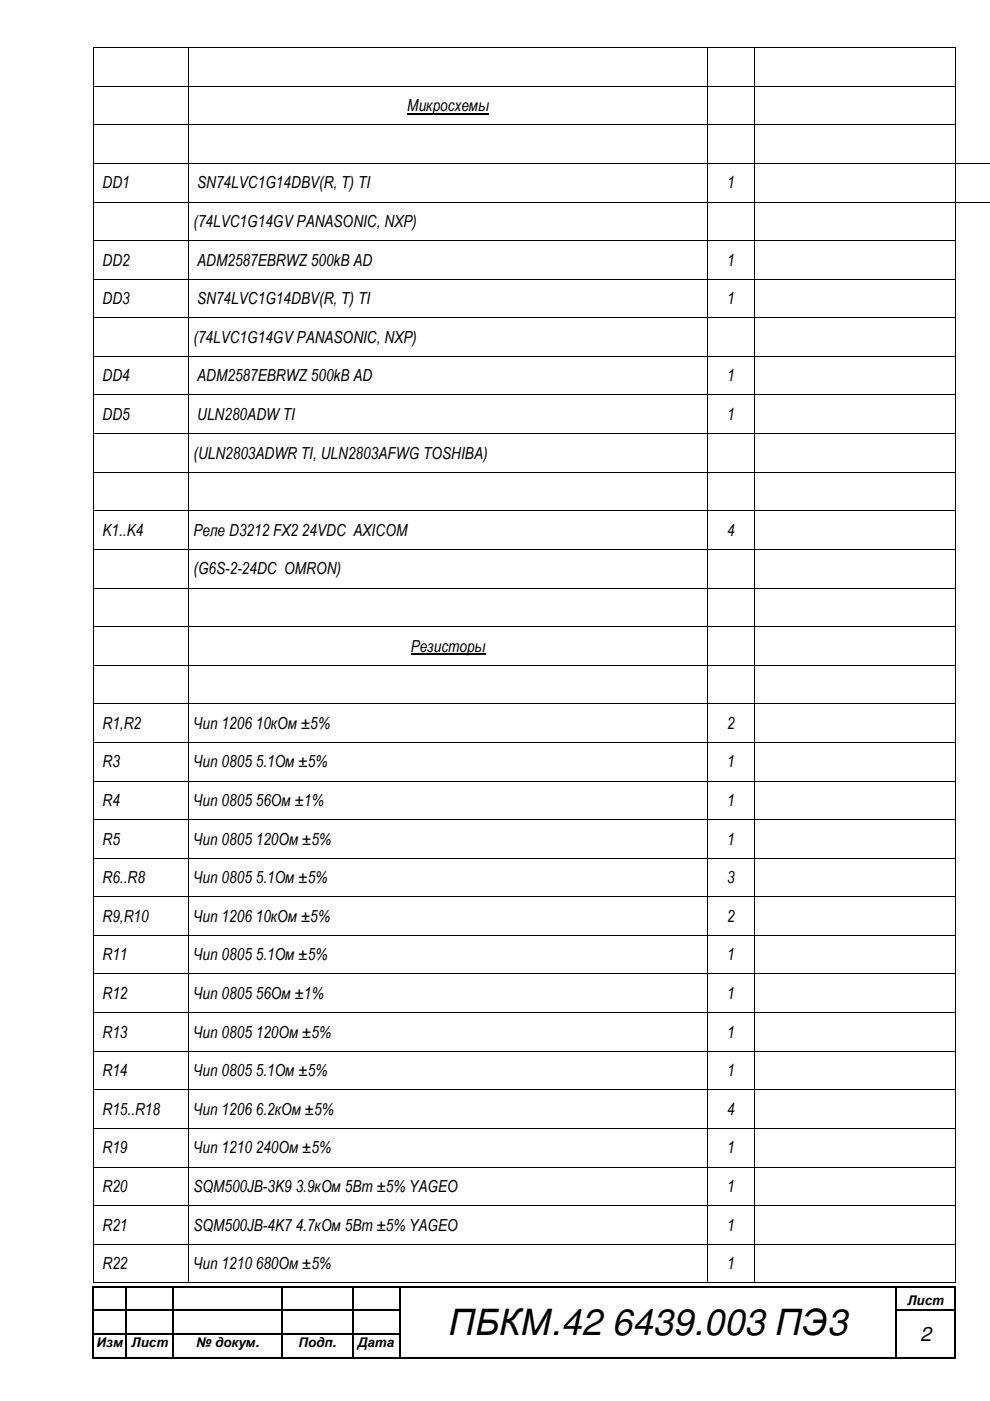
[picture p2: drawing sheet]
<svg xmlns="http://www.w3.org/2000/svg" width="210mm" height="297mm" viewBox="0 0 210 297" stroke-linecap="round" stroke-linejoin="round" font-family="sans-serif">
<defs><g id="words">
<text font-size="7.7" x="95.1" y="283.1">ПБКМ.42 6439.003 ПЭ3</text>
<text font-size="4.2" x="195.1" y="284.3">2</text>
<g font-size="3.5">
<text x="86.4" y="23.6">Микросхемы</text>
<text x="21.8" y="39.9">DD1</text>
<text x="41.8" y="39.9">SN74LVC1G14DBV(R, T) TI</text>
<text x="154.2" y="39.9">1</text>
<text x="41" y="48.1">(74LVC1G14GV PANASONIC, NXP)</text>
<text x="21.8" y="56.3">DD2</text>
<text x="41.8" y="56.3">ADM2587EBRWZ 500kB AD</text>
<text x="154.2" y="56.3">1</text>
<text x="21.8" y="64.5">DD3</text>
<text x="41.8" y="64.5">SN74LVC1G14DBV(R, T) TI</text>
<text x="154.2" y="64.5">1</text>
<text x="41" y="72.7">(74LVC1G14GV PANASONIC, NXP)</text>
<text x="21.8" y="80.9">DD4</text>
<text x="41.8" y="80.9">ADM2587EBRWZ 500kB AD</text>
<text x="154.2" y="80.9">1</text>
<text x="21.8" y="89">DD5</text>
<text x="41.8" y="89">ULN280ADW TI</text>
<text x="154.2" y="89">1</text>
<text x="41" y="97.2">(ULN2803ADWR TI, ULN2803AFWG TOSHIBA)</text>
<text x="21.8" y="113.6">K1..K4</text>
<text x="41" y="113.6">Реле D3212 FX2 24VDC AXICOM</text>
<text x="154.2" y="113.6">4</text>
<text x="41" y="121.8">(G6S-2-24DC OMRON)</text>
<text x="87.1" y="138.1">Резисторы</text>
<text x="21.8" y="154.5">R1,R2</text>
<text x="41" y="154.5">Чип 1206 10кОм ±5%</text>
<text x="154.2" y="154.5">2</text>
<text x="21.8" y="162.7">R3</text>
<text x="41" y="162.7">Чип 0805 5.1Ом ±5%</text>
<text x="154.2" y="162.7">1</text>
<text x="21.8" y="170.9">R4</text>
<text x="41" y="170.9">Чип 0805 56Ом ±1%</text>
<text x="154.2" y="170.9">1</text>
<text x="21.8" y="179.1">R5</text>
<text x="41" y="179.1">Чип 0805 120Ом ±5%</text>
<text x="154.2" y="179.1">1</text>
<text x="21.8" y="187.2">R6..R8</text>
<text x="41" y="187.2">Чип 0805 5.1Ом ±5%</text>
<text x="154.2" y="187.2">3</text>
<text x="21.8" y="195.5">R9,R10</text>
<text x="41" y="195.5">Чип 1206 10кОм ±5%</text>
<text x="154.2" y="195.5">2</text>
<text x="21.8" y="203.6">R11</text>
<text x="41" y="203.6">Чип 0805 5.1Ом ±5%</text>
<text x="154.2" y="203.6">1</text>
<text x="21.8" y="211.8">R12</text>
<text x="41" y="211.8">Чип 0805 56Ом ±1%</text>
<text x="154.2" y="211.8">1</text>
<text x="21.8" y="220">R13</text>
<text x="41" y="220">Чип 0805 120Ом ±5%</text>
<text x="154.2" y="220">1</text>
<text x="21.8" y="228.2">R14</text>
<text x="41" y="228.2">Чип 0805 5.1Ом ±5%</text>
<text x="154.2" y="228.2">1</text>
<text x="21.8" y="236.3">R15..R18</text>
<text x="41" y="236.3">Чип 1206 6.2кОм ±5%</text>
<text x="154.2" y="236.3">4</text>
<text x="21.8" y="244.6">R19</text>
<text x="41" y="244.6">Чип 1210 240Ом ±5%</text>
<text x="154.2" y="244.6">1</text>
<text x="21.8" y="252.7">R20</text>
<text x="41" y="252.7">SQM500JB-3K9 3.9кОм 5Вт ±5% YAGEO</text>
<text x="154.2" y="252.7">1</text>
<text x="21.8" y="260.9">R21</text>
<text x="41" y="260.9">SQM500JB-4K7 4.7кОм 5Вт ±5% YAGEO</text>
<text x="154.2" y="260.9">1</text>
<text x="21.8" y="269.1">R22</text>
<text x="41" y="269.1">Чип 1210 680Ом ±5%</text>
<text x="154.2" y="269.1">1</text>
</g>
<g font-size="2.8">
<text x="192.4" y="276.6">Лист</text>
<text x="20.5" y="285.6">Изм</text>
<text x="27.9" y="285.6">Лист</text>
<text x="41.6" y="285.6">№ докум.</text>
<text x="63.3" y="285.6">Подп.</text>
<text x="75.9" y="285.6">Дата</text>
</g>
</g></defs>
<g fill="#000">
<path d="M19.8 10h.1v.2h-.1zM19.8 18.2h.1v.2h-.1zM39.9 10h.2v.2h-.2zM39.9 18.2h.2v.2h-.2zM149.9 10h.2v.2h-.2zM149.9 18.2h.2v.2h-.2zM159.9 10h.2v.2h-.2zM159.9 18.2h.2v.2h-.2zM202.4 10h.2v.2h-.2zM202.4 18.2h.2v.2h-.2zM19.8 26.4h.1v.1h-.1zM19.8 34.5h.1v.2h-.1z"/>
<path d="M39.9 26.4h.2v.1h-.2zM39.9 34.5h.2v.2h-.2zM149.9 26.4h.2v.1h-.2zM149.9 34.5h.2v.2h-.2zM159.9 26.4h.2v.1h-.2zM159.9 34.5h.2v.2h-.2zM202.4 26.4h.2v.1h-.2zM202.4 34.5h.2v.2h-.2zM202.6 34.5h.2v.2h-.2zM19.8 42.8h.1v.1h-.1zM19.8 50.9h.1v.2h-.1zM19.8 59.1h.1v.2h-.1z"/>
<path d="M39.9 42.8h.2v.1h-.2zM39.9 50.9h.2v.2h-.2zM39.9 59.1h.2v.2h-.2zM149.9 42.8h.2v.1h-.2zM149.9 50.9h.2v.2h-.2zM149.9 59.1h.2v.2h-.2zM159.9 42.8h.2v.1h-.2zM159.9 50.9h.2v.2h-.2zM159.9 59.1h.2v.2h-.2zM202.4 42.8h.2v.1h-.2zM202.4 50.9h.2v.2h-.2zM202.4 59.1h.2v.2h-.2z"/>
<path d="M202.6 42.8h.2v.1h-.2zM19.8 67.3h.1v.2h-.1zM19.8 75.5h.1v.1h-.1zM39.9 67.3h.2v.2h-.2zM39.9 75.5h.2v.1h-.2zM149.9 67.3h.2v.2h-.2zM149.9 75.5h.2v.1h-.2zM159.9 67.3h.2v.2h-.2zM159.9 75.5h.2v.1h-.2zM202.4 67.3h.2v.2h-.2zM202.4 75.5h.2v.1h-.2zM19.8 83.7h.1v.1h-.1z"/>
<path d="M19.8 91.9h.1v.1h-.1zM39.9 83.7h.2v.1h-.2zM39.9 91.9h.2v.1h-.2zM149.9 83.7h.2v.1h-.2zM149.9 91.9h.2v.1h-.2zM159.9 83.7h.2v.1h-.2zM159.9 91.9h.2v.1h-.2zM202.4 83.7h.2v.1h-.2zM202.4 91.9h.2v.1h-.2zM19.8 100h.1v.2h-.1zM19.8 108.2h.1v.2h-.1zM19.8 116.4h.1v.2h-.1z"/>
<path d="M39.9 100h.2v.2h-.2zM39.9 108.2h.2v.2h-.2zM39.9 116.4h.2v.2h-.2zM149.9 100h.2v.2h-.2zM149.9 108.2h.2v.2h-.2zM149.9 116.4h.2v.2h-.2zM159.9 100h.2v.2h-.2zM159.9 108.2h.2v.2h-.2zM159.9 116.4h.2v.2h-.2zM202.4 100h.2v.2h-.2zM202.4 108.2h.2v.2h-.2zM202.4 116.4h.2v.2h-.2z"/>
<path d="M19.8 124.6h.1v.2h-.1zM19.8 132.8h.1v.1h-.1zM39.9 124.6h.2v.2h-.2zM39.9 132.8h.2v.1h-.2zM149.9 124.6h.2v.2h-.2zM149.9 132.8h.2v.1h-.2zM159.9 124.6h.2v.2h-.2zM159.9 132.8h.2v.1h-.2zM202.4 124.6h.2v.2h-.2zM202.4 132.8h.2v.1h-.2zM19.8 141h.1v.1h-.1zM19.8 149.1h.1v.2h-.1z"/>
<path d="M19.8 157.3h.1v.2h-.1zM39.9 141h.2v.1h-.2zM39.9 149.1h.2v.2h-.2zM39.9 157.3h.2v.2h-.2zM149.9 141h.2v.1h-.2zM149.9 149.1h.2v.2h-.2zM149.9 157.3h.2v.2h-.2zM159.9 141h.2v.1h-.2zM159.9 149.1h.2v.2h-.2zM159.9 157.3h.2v.2h-.2zM202.4 141h.2v.1h-.2zM202.4 149.1h.2v.2h-.2z"/>
<path d="M202.4 157.3h.2v.2h-.2zM19.8 165.5h.1v.2h-.1zM19.8 173.7h.1v.2h-.1zM39.9 165.5h.2v.2h-.2zM39.9 173.7h.2v.2h-.2zM149.9 165.5h.2v.2h-.2zM149.9 173.7h.2v.2h-.2zM159.9 165.5h.2v.2h-.2zM159.9 173.7h.2v.2h-.2zM202.4 165.5h.2v.2h-.2zM202.4 173.7h.2v.2h-.2zM19.8 181.9h.1v.1h-.1z"/>
<path d="M19.8 190.1h.1v.1h-.1zM19.8 198.2h.1v.2h-.1zM39.9 181.9h.2v.1h-.2zM39.9 190.1h.2v.1h-.2zM39.9 198.2h.2v.2h-.2zM149.9 181.9h.2v.1h-.2zM149.9 190.1h.2v.1h-.2zM149.9 198.2h.2v.2h-.2zM159.9 181.9h.2v.1h-.2zM159.9 190.1h.2v.1h-.2zM159.9 198.2h.2v.2h-.2zM202.4 181.9h.2v.1h-.2z"/>
<path d="M202.4 190.1h.2v.1h-.2zM202.4 198.2h.2v.2h-.2zM19.8 206.4h.1v.2h-.1zM19.8 214.6h.1v.2h-.1zM39.9 206.4h.2v.2h-.2zM39.9 214.6h.2v.2h-.2zM149.9 206.4h.2v.2h-.2zM149.9 214.6h.2v.2h-.2zM159.9 206.4h.2v.2h-.2zM159.9 214.6h.2v.2h-.2zM202.4 206.4h.2v.2h-.2zM202.4 214.6h.2v.2h-.2z"/>
<path d="M19.8 222.8h.1v.2h-.1zM19.8 231h.1v.1h-.1zM19.8 239.2h.1v.2h-.1zM39.9 222.8h.2v.2h-.2zM39.9 231h.2v.1h-.2zM39.9 239.2h.2v.2h-.2zM149.9 222.8h.2v.2h-.2zM149.9 231h.2v.1h-.2zM149.9 239.2h.2v.2h-.2zM159.9 222.8h.2v.2h-.2zM159.9 231h.2v.1h-.2zM159.9 239.2h.2v.2h-.2z"/>
<path d="M202.4 222.8h.2v.2h-.2zM202.4 231h.2v.1h-.2zM202.4 239.2h.2v.2h-.2zM19.8 247.4h.1v.1h-.1zM19.8 255.5h.1v.2h-.1zM39.9 247.4h.2v.1h-.2zM39.9 255.5h.2v.2h-.2zM149.9 247.4h.2v.1h-.2zM149.9 255.5h.2v.2h-.2zM159.9 247.4h.2v.1h-.2zM159.9 255.5h.2v.2h-.2zM202.4 247.4h.2v.1h-.2z"/>
<path d="M202.4 255.5h.2v.2h-.2zM19.6 272.7h.3v.3h-.3zM19.6 277.7h.3v.3h-.3zM19.8 263.7h.1v.2h-.1zM19.8 271.9h.1v.2h-.1zM26.6 272.7h.3v.3h-.3zM26.6 277.7h.3v.3h-.3zM36.6 272.7h.3v.3h-.3zM36.6 277.7h.3v.3h-.3zM39.9 263.7h.2v.2h-.2zM39.9 271.9h.2v.2h-.2zM59.6 272.7h.3v.3h-.3z"/>
<path d="M59.6 277.7h.3v.3h-.3zM74.6 272.7h.3v.3h-.3zM74.6 277.7h.3v.3h-.3zM84.6 272.7h.3v.3h-.3zM84.6 277.7h.3v.3h-.3zM149.9 263.7h.2v.2h-.2zM149.9 271.9h.2v.2h-.2zM159.9 263.7h.2v.2h-.2zM159.9 271.9h.2v.2h-.2zM189.9 272.7h.2v.3h-.2zM189.9 277.7h.2v.3h-.2zM202.4 272.7h.2v.3h-.2z"/>
<path d="M202.4 277.7h.2v.3h-.2zM202.4 263.7h.2v.2h-.2zM202.4 271.9h.2v.2h-.2zM19.6 282.7h.3v.3h-.3zM19.6 287.7h.3v.3h-.3zM26.6 282.7h.3v.3h-.3zM26.6 287.7h.3v.3h-.3zM36.6 282.7h.3v.3h-.3zM36.6 287.7h.3v.3h-.3zM59.6 282.7h.3v.3h-.3zM59.6 287.7h.3v.3h-.3zM74.6 282.7h.3v.3h-.3z"/>
<path d="M74.6 287.7h.3v.3h-.3zM84.6 282.7h.3v.3h-.3zM84.6 287.7h.3v.3h-.3zM189.9 282.7h.2v.3h-.2zM189.9 287.7h.2v.3h-.2zM202.4 282.7h.2v.3h-.2zM202.4 287.7h.2v.3h-.2z"/>
</g>
<g fill="none" stroke="#000" stroke-width=".25">
<path d="M86.4 24.1h17.2M87.1 138.6h15.8M19.7 273v4.7M19.7 278v4.7M19.9 272.8h6.7M19.9 277.8h6.7M26.8 273v4.7M26.8 278v4.7M26.9 272.8h9.7M26.9 277.8h9.7M36.7 273v4.7M36.7 278v4.7"/>
<path d="M36.9 272.8h22.7M36.9 277.8h22.7M59.7 273v4.7M59.7 278v4.7M59.9 272.8h14.7M59.9 277.8h14.7M74.8 273v4.7M74.8 278v4.7M74.9 272.8h9.7M74.9 277.8h9.7M84.8 273v4.7M84.8 278v4.7"/>
<path d="M84.9 272.8h105M190 273v4.7M190 278v4.7M190.1 272.8h12.3M190.1 277.8h12.3M202.5 273v4.7M202.5 278v4.7M19.7 283v4.7M19.9 282.8h6.7M19.9 287.9h6.7M26.8 283v4.7M26.9 282.8h9.7"/>
<path d="M26.9 287.9h9.7M36.7 283v4.7M36.9 282.8h22.7M36.9 287.9h22.7M59.7 283v4.7M59.9 282.8h14.7M59.9 287.9h14.7M74.8 283v4.7M74.9 282.8h9.7M74.9 287.9h9.7M84.8 283v4.7M84.9 287.9h105"/>
<path d="M190 283v4.7M190.1 287.9h12.3M202.5 283v4.7"/>
</g>
<g fill="none" stroke="#000" stroke-width=".21">
<path d="M19.9 10.2v8M19.9 18.4v8M19.9 10.1h20M19.9 18.3h20M40 10.2v8M40 18.4v8M40.1 10.1h109.8M40.1 18.3h109.8M150 10.2v8M150 18.4v8M150.1 10.1h9.8M150.1 18.3h9.8"/>
<path d="M160 10.2v8M160 18.4v8M160.1 10.1h42.3M160.1 18.3h42.3M202.5 10.2v8M202.5 18.4v8M19.9 26.5v8M19.9 34.7v8.1M19.9 26.5h20M19.9 34.6h20M40 26.5v8M40 34.7v8.1"/>
<path d="M40.1 26.5h109.8M40.1 34.6h109.8M150 26.5v8M150 34.7v8.1M150.1 26.5h9.8M150.1 34.6h9.8M160 26.5v8M160 34.7v8.1M160.1 26.5h42.3M160.1 34.6h42.3M202.5 26.5v8M202.5 34.7v8.1"/>
<path d="M202.8 34.6h7.1M19.9 42.9v8M19.9 51.1v8M19.9 59.3v8M19.9 42.8h20M19.9 51h20M19.9 59.2h20M40 42.9v8M40 51.1v8M40 59.3v8M40.1 42.8h109.8M40.1 51h109.8"/>
<path d="M40.1 59.2h109.8M150 42.9v8M150 51.1v8M150 59.3v8M150.1 42.8h9.8M150.1 51h9.8M150.1 59.2h9.8M160 42.9v8M160 51.1v8M160 59.3v8M160.1 42.8h42.3M160.1 51h42.3"/>
<path d="M160.1 59.2h42.3M202.5 42.9v8M202.5 51.1v8M202.5 59.3v8M202.8 42.8h7.1M19.9 67.5v8M19.9 75.6v8.1M19.9 67.4h20M19.9 75.6h20M40 67.5v8M40 75.6v8.1M40.1 67.4h109.8"/>
<path d="M40.1 75.6h109.8M150 67.5v8M150 75.6v8.1M150.1 67.4h9.8M150.1 75.6h9.8M160 67.5v8M160 75.6v8.1M160.1 67.4h42.3M160.1 75.6h42.3M202.5 67.5v8M202.5 75.6v8.1M19.9 83.8v8.1"/>
<path d="M19.9 92v8M19.9 83.7h20M19.9 91.9h20M40 83.8v8.1M40 92v8M40.1 83.7h109.8M40.1 91.9h109.8M150 83.8v8.1M150 92v8M150.1 83.7h9.8M150.1 91.9h9.8M160 83.8v8.1"/>
<path d="M160 92v8M160.1 83.7h42.3M160.1 91.9h42.3M202.5 83.8v8.1M202.5 92v8M19.9 100.2v8M19.9 108.4v8M19.9 116.6v8M19.9 100.1h20M19.9 108.3h20M19.9 116.5h20M40 100.2v8"/>
<path d="M40 108.4v8M40 116.6v8M40.1 100.1h109.8M40.1 108.3h109.8M40.1 116.5h109.8M150 100.2v8M150 108.4v8M150 116.6v8M150.1 100.1h9.8M150.1 108.3h9.8M150.1 116.5h9.8M160 100.2v8"/>
<path d="M160 108.4v8M160 116.6v8M160.1 100.1h42.3M160.1 108.3h42.3M160.1 116.5h42.3M202.5 100.2v8M202.5 108.4v8M202.5 116.6v8M19.9 124.8v8M19.9 132.9v8.1M19.9 124.7h20M19.9 132.8h20"/>
<path d="M40 124.8v8M40 132.9v8.1M40.1 124.7h109.8M40.1 132.8h109.8M150 124.8v8M150 132.9v8.1M150.1 124.7h9.8M150.1 132.8h9.8M160 124.8v8M160 132.9v8.1M160.1 124.7h42.3M160.1 132.8h42.3"/>
<path d="M202.5 124.8v8M202.5 132.9v8.1M19.9 141.1v8M19.9 149.3v8M19.9 157.5v8M19.9 141.1h20M19.9 149.2h20M19.9 157.4h20M40 141.1v8M40 149.3v8M40 157.5v8M40.1 141.1h109.8"/>
<path d="M40.1 149.2h109.8M40.1 157.4h109.8M150 141.1v8M150 149.3v8M150 157.5v8M150.1 141.1h9.8M150.1 149.2h9.8M150.1 157.4h9.8M160 141.1v8M160 149.3v8M160 157.5v8M160.1 141.1h42.3"/>
<path d="M160.1 149.2h42.3M160.1 157.4h42.3M202.5 141.1v8M202.5 149.3v8M202.5 157.5v8M19.9 165.7v8M19.9 173.9v8M19.9 165.6h20M19.9 173.8h20M40 165.7v8M40 173.9v8M40.1 165.6h109.8"/>
<path d="M40.1 173.8h109.8M150 165.7v8M150 173.9v8M150.1 165.6h9.8M150.1 173.8h9.8M160 165.7v8M160 173.9v8M160.1 165.6h42.3M160.1 173.8h42.3M202.5 165.7v8M202.5 173.9v8M19.9 182v8.1"/>
<path d="M19.9 190.2v8M19.9 198.4v8M19.9 181.9h20M19.9 190.2h20M19.9 198.3h20M40 182v8.1M40 190.2v8M40 198.4v8M40.1 181.9h109.8M40.1 190.2h109.8M40.1 198.3h109.8M150 182v8.1"/>
<path d="M150 190.2v8M150 198.4v8M150.1 181.9h9.8M150.1 190.2h9.8M150.1 198.3h9.8M160 182v8.1M160 190.2v8M160 198.4v8M160.1 181.9h42.3M160.1 190.2h42.3M160.1 198.3h42.3M202.5 182v8.1"/>
<path d="M202.5 190.2v8M202.5 198.4v8M19.9 206.6v8M19.9 214.8v8M19.9 206.5h20M19.9 214.7h20M40 206.6v8M40 214.8v8M40.1 206.5h109.8M40.1 214.7h109.8M150 206.6v8M150 214.8v8"/>
<path d="M150.1 206.5h9.8M150.1 214.7h9.8M160 206.6v8M160 214.8v8M160.1 206.5h42.3M160.1 214.7h42.3M202.5 206.6v8M202.5 214.8v8M19.9 223v8M19.9 231.1v8.1M19.9 239.4v8M19.9 222.9h20"/>
<path d="M19.9 231.1h20M19.9 239.3h20M40 223v8M40 231.1v8.1M40 239.4v8M40.1 222.9h109.8M40.1 231.1h109.8M40.1 239.3h109.8M150 223v8M150 231.1v8.1M150 239.4v8M150.1 222.9h9.8"/>
<path d="M150.1 231.1h9.8M150.1 239.3h9.8M160 223v8M160 231.1v8.1M160 239.4v8M160.1 222.9h42.3M160.1 231.1h42.3M160.1 239.3h42.3M202.5 223v8M202.5 231.1v8.1M202.5 239.4v8M19.9 247.5v8"/>
<path d="M19.9 255.7v8M19.9 247.4h20M19.9 255.6h20M40 247.5v8M40 255.7v8M40.1 247.4h109.8M40.1 255.6h109.8M150 247.5v8M150 255.7v8M150.1 247.4h9.8M150.1 255.6h9.8M160 247.5v8"/>
<path d="M160 255.7v8M160.1 247.4h42.3M160.1 255.6h42.3M202.5 247.5v8M202.5 255.7v8M19.9 263.9v8M19.9 263.8h20M19.9 272h20M40 263.9v8M40.1 263.8h109.8M40.1 272h109.8M150 263.9v8"/>
<path d="M150.1 263.8h9.8M150.1 272h9.8M160 263.9v8M160.1 263.8h42.3M160.1 272h42.3M202.5 263.9v8"/>
</g>
<use href="#words"/>
</svg>
